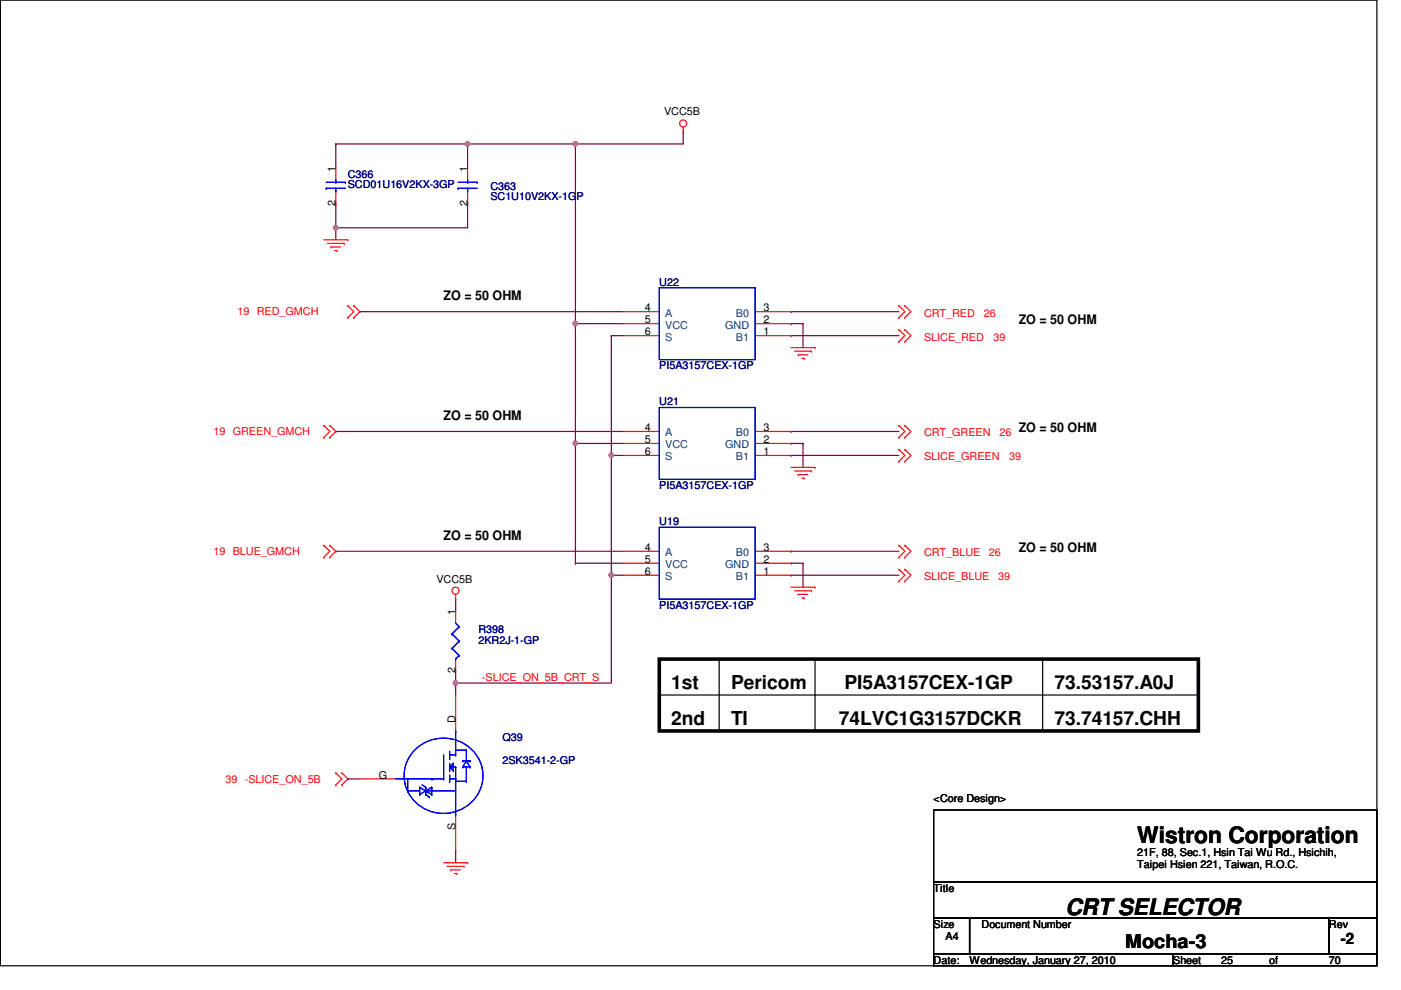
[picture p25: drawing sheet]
<svg xmlns="http://www.w3.org/2000/svg" width="297mm" height="210mm" viewBox="0 0 297 210" stroke-linecap="round" stroke-linejoin="round" font-family="sans-serif">
<defs><g id="words">
<g font-size="4.8">
<text x="241.1" y="178.8">Wistron Corporation</text>
<text x="225.9" y="194">CRT SELECTOR</text>
</g>
<g font-size="4.1">
<text x="142.3" y="146">1st</text>
<text x="155" y="146">Pericom</text>
<text x="179" y="146">PI5A3157CEX-1GP</text>
<text x="223.6" y="146">73.53157.A0J</text>
<text x="142.3" y="153.7">2nd</text>
<text x="155" y="153.7">TI</text>
<text x="177.9" y="153.7">74LVC1G3157DCKR</text>
<text x="223.6" y="153.7">73.74157.CHH</text>
<text x="238.6" y="200.9">Mocha-3</text>
</g>
<text font-size="3.3" x="284.3" y="200.2">-2</text>
<g font-size="2.8">
<text x="94.1" y="63.6">ZO = 50 OHM</text>
<text x="216" y="68.7">ZO = 50 OHM</text>
<text x="94.1" y="89">ZO = 50 OHM</text>
<text x="216" y="91.6">ZO = 50 OHM</text>
<text x="94.1" y="114.4">ZO = 50 OHM</text>
<text x="216" y="117">ZO = 50 OHM</text>
</g>
<g font-size="2.3">
<text x="140.8" y="24.5">VCC5B</text>
<text x="71.2" y="36.4" transform="rotate(-90 71.2 36.4)">1</text>
<text x="99.1" y="36.4" transform="rotate(-90 99.1 36.4)">1</text>
<text x="71.2" y="43.7" transform="rotate(-90 71.2 43.7)">2</text>
<text x="99.1" y="43.7" transform="rotate(-90 99.1 43.7)">2</text>
<text x="136.7" y="71.1">6</text>
<text x="136.7" y="68.6">5</text>
<text x="136.7" y="66">4</text>
<text x="161.9" y="71.1">1</text>
<text x="161.9" y="68.6">2</text>
<text x="161.9" y="66">3</text>
<text x="136.7" y="94">5</text>
<text x="136.7" y="91.4">4</text>
<text x="161.9" y="94">2</text>
<text x="161.9" y="91.4">3</text>
<text x="136.7" y="96.5">6</text>
<text x="161.9" y="96.5">1</text>
<text x="136.7" y="119.4">5</text>
<text x="136.7" y="116.8">4</text>
<text x="161.9" y="119.4">2</text>
<text x="161.9" y="116.8">3</text>
<text x="92.5" y="123.5">VCC5B</text>
<text x="136.7" y="121.9">6</text>
<text x="161.9" y="121.9">1</text>
<text x="96.6" y="130.3" transform="rotate(-90 96.6 130.3)">1</text>
<text x="96.6" y="142.8" transform="rotate(-90 96.6 142.8)">2</text>
<text x="96.6" y="153.2" transform="rotate(-90 96.6 153.2)">D</text>
<text x="80.3" y="165.1">G</text>
<text x="197.9" y="170">&lt;Core Design&gt;</text>
<text x="96.6" y="176.1" transform="rotate(-90 96.6 176.1)">S</text>
<text x="241.1" y="181.4">21F, 88, Sec.1, Hsin Tai Wu Rd., Hsichih,</text>
<text x="241.1" y="184.1">Taipei Hsien 221, Taiwan, R.O.C.</text>
<text x="197.9" y="189.1">Title</text>
<text x="197.9" y="196.7">Size</text>
<text x="208.1" y="196.7">Document Number</text>
<text x="281.8" y="196.7">Rev</text>
<text x="200.5" y="199.2">A4</text>
<text x="197.9" y="204.3">Date:</text>
<text x="205.6" y="204.3">Wednesday, January 27, 2010</text>
<text x="248.7" y="204.3">Sheet</text>
<text x="258.9" y="204.3">25</text>
<text x="269.1" y="204.3">of</text>
<text x="281.8" y="204.3">70</text>
</g>
<g font-size="2.3" fill="#000080">
<text x="73.7" y="37.7">C366</text>
<text x="73.7" y="40">SCD01U16V2KX-3GP</text>
<text x="104" y="40.2">C363</text>
<text x="104" y="42.5">SC1U10V2KX-1GP</text>
<text x="139.8" y="60.5">U22</text>
<text x="139.8" y="78.3">PI5A3157CEX-1GP</text>
<text x="139.8" y="85.9">U21</text>
<text x="139.8" y="103.7">PI5A3157CEX-1GP</text>
<text x="139.8" y="111.3">U19</text>
<text x="139.8" y="129.1">PI5A3157CEX-1GP</text>
<text x="101.4" y="134.2">R398</text>
<text x="101.4" y="136.5">2KR2J-1-GP</text>
<text x="106.5" y="157.1">Q39</text>
<text x="106.5" y="161.9">2SK3541-2-GP</text>
</g>
<g font-size="2.3" fill="#f00">
<text x="50.4" y="66.9">19 RED_GMCH</text>
<text x="195.9" y="67.1">CRT_RED</text>
<text x="208.6" y="67.1">26</text>
<text x="195.9" y="72.2">SLICE_RED</text>
<text x="210.6" y="72.2">39</text>
<text x="45.3" y="92.3">19 GREEN_GMCH</text>
<text x="195.9" y="92.5">CRT_GREEN</text>
<text x="211.9" y="92.5">26</text>
<text x="195.9" y="97.6">SLICE_GREEN</text>
<text x="213.9" y="97.6">39</text>
<text x="45.3" y="117.7">19 BLUE_GMCH</text>
<text x="195.9" y="117.9">CRT_BLUE</text>
<text x="209.6" y="117.9">26</text>
<text x="195.9" y="123">SLICE_BLUE</text>
<text x="211.7" y="123">39</text>
<text x="102.2" y="144.3">-SLICE_ON_5B_CRT_S</text>
<text x="47.8" y="165.9">39 -SLICE_ON_5B</text>
</g>
<g font-size="2.3" fill="#004080">
<text x="141.1" y="69.7">VCC</text>
<text x="141.1" y="67.1">A</text>
<text x="153.8" y="69.7">GND</text>
<text x="156" y="67.1">B0</text>
<text x="141.1" y="72.2">S</text>
<text x="156" y="72.2">B1</text>
<text x="141.1" y="95.1">VCC</text>
<text x="141.1" y="92.5">A</text>
<text x="153.8" y="95.1">GND</text>
<text x="156" y="92.5">B0</text>
<text x="141.1" y="97.6">S</text>
<text x="156" y="97.6">B1</text>
<text x="141.1" y="117.9">A</text>
<text x="156" y="117.9">B0</text>
<text x="141.1" y="123">S</text>
<text x="141.1" y="120.5">VCC</text>
<text x="153.8" y="120.5">GND</text>
<text x="156" y="123">B1</text>
</g>
</g></defs>
<path d="M.1 0h291.8v204.8h-291.8z" fill="none" stroke="#000" stroke-width=".25"/>
<path d="M122 30.5h.1M122 30.5v38.1M76.3 66.1h.1M76.3 66.1h55.9M167.7 66.1h.1M167.7 71.2h.1M167.7 66.1h22.9M167.7 71.2h22.9" fill="none" stroke="#800040" stroke-width=".25"/>
<circle cx="122" cy="68.6" r=".49" fill="#f0f"/>
<circle cx="122" cy="68.6" r=".49" fill="none" stroke="#f0f" stroke-width=".25"/>
<circle cx="122" cy="30.5" r=".49" fill="#f0f"/>
<circle cx="122" cy="30.5" r=".49" fill="none" stroke="#f0f" stroke-width=".25"/>
<g fill="none" stroke="#800040" stroke-width=".25">
<path d="M122 68.6h.1M122 68.6h10.2M167.7 68.6h.1M167.7 68.6h2.6M122 94h.1M122 94h10.2M129.6 96.6h.1M129.6 96.6h2.6M167.7 94h.1M167.7 94h2.6M170.3 94h.1M170.3 94v5.1"/>
<path d="M167.7 119.4h.1M167.7 119.4h2.6M170.3 119.4h.1M170.3 119.4v5.1M96.6 144.8h.1M96.6 144.8h33"/>
</g>
<circle cx="96.6" cy="144.8" r=".49" fill="#f0f"/>
<circle cx="96.6" cy="144.8" r=".49" fill="none" stroke="#f0f" stroke-width=".25"/>
<path d="M129.6 71.2h.1M129.6 71.2h2.6M170.3 68.6h.1M170.3 68.6v5.1M129.6 122h.1M129.6 122h2.6M129.6 122v22.8M96.6 142.3h.1M96.6 144.8h.1M96.6 142.3v5.1" fill="none" stroke="#800040" stroke-width=".25"/>
<circle cx="129.6" cy="121.9" r=".49" fill="#f0f"/>
<circle cx="129.6" cy="121.9" r=".49" fill="none" stroke="#f0f" stroke-width=".25"/>
<path d="M129.6 96.6h.1M129.6 96.6v25.4" fill="none" stroke="#800040" stroke-width=".25"/>
<circle cx="129.6" cy="96.5" r=".49" fill="#f0f"/>
<circle cx="129.6" cy="96.5" r=".49" fill="none" stroke="#f0f" stroke-width=".25"/>
<path d="M129.6 71.2h.1M129.6 71.2v25.4M122 94h.1M122 94v25.4" fill="none" stroke="#800040" stroke-width=".25"/>
<circle cx="122" cy="94" r=".49" fill="#f0f"/>
<circle cx="122" cy="94" r=".49" fill="none" stroke="#f0f" stroke-width=".25"/>
<path d="M71.2 48.3h.1M71.2 48.3h27.9" fill="none" stroke="#800040" stroke-width=".25"/>
<circle cx="71.2" cy="48.3" r=".49" fill="#f0f"/>
<circle cx="71.2" cy="48.3" r=".49" fill="none" stroke="#f0f" stroke-width=".25"/>
<path d="M71.2 30.5h.1M71.2 30.5v5.1M99.1 30.5h.1M99.1 30.5h22.9M99.1 43.2h.1M99.1 43.2v5.1" fill="none" stroke="#800040" stroke-width=".25"/>
<circle cx="99.1" cy="30.5" r=".49" fill="#f0f"/>
<circle cx="99.1" cy="30.5" r=".49" fill="none" stroke="#f0f" stroke-width=".25"/>
<g fill="none" stroke="#800040" stroke-width=".25">
<path d="M71.2 30.5h.1M71.2 30.5h27.9M99.1 30.5h.1M99.1 30.5v5.1M122 30.5h.1M144.9 28h.1M144.9 28v2.5h-22.9M71.2 43.2h.1M71.2 48.3h.1M71.2 43.2v7.6M122 68.6h.1M122 68.6v25.4"/>
<path d="M71.2 91.5h.1M71.2 91.5h61M167.7 91.5h.1M167.7 96.6h.1M167.7 91.5h22.9M167.7 96.6h22.9M71.2 116.9h.1M71.2 116.9h61M122 119.4h.1M122 119.4h10.2M167.7 116.9h.1M167.7 116.9h22.9"/>
<path d="M96.6 127h.1M96.6 127v2.6M167.7 122h.1M167.7 122h22.9M73.7 165.1h.1M73.7 165.1h2.6M96.6 180.4h.1M96.6 180.4v2.5"/>
</g>
<g fill="none" stroke="#f00" stroke-width=".25">
<path d="M71.2 35.6v2.5M99.1 35.6v2.5M144.9 28h.1M144.9 27v1M68.7 50.8h5M69.4 51.6h3.6M70.2 52.4h.1M70.2 52.4h2M70.9 53.1h.6M71.2 40.7v2.5M71.5 53.1h.1M73 51.6h.1"/>
<path d="M73.7 50.8h.1M99.1 40.7v2.5M73.7 67.4h.1M73.7 64.8h.1M73.7 64.8l1.3 1.3-1.3 1.3M75 64.8h.1M75 67.4h.1M75 64.8l1.3 1.3-1.3 1.3M132.2 71.2h7.6M132.2 68.6h7.6M132.2 66.1h7.6M160.1 71.2h7.6"/>
<path d="M160.1 68.6h7.6M160.1 66.1h7.6M167.7 73.7h5.1M168.5 74.5h3.5M169.2 75.2h.1M169.2 75.2h2.1M170 76h.5M170.5 76h.1M172 74.5h.1M172.8 73.7h.1M190.6 64.8h.1M190.6 67.4h.1"/>
<path d="M190.6 69.9h.1M190.6 72.4h.1M190.6 64.8l1.3 1.3-1.3 1.3M190.6 69.9l1.3 1.3-1.3 1.2M191.9 64.8h.1M191.9 67.4h.1M191.9 69.9h.1M191.9 72.4h.1M191.9 64.8l1.2 1.3-1.2 1.3M191.9 69.9l1.2 1.3-1.2 1.2M68.7 92.8h.1M68.7 90.2h.1"/>
<path d="M68.7 90.2l1.2 1.3-1.2 1.3M69.9 90.2h.1M69.9 92.8h.1M69.9 90.2l1.3 1.3-1.3 1.3M132.2 96.6h7.6M132.2 94h7.6M132.2 91.5h7.6M160.1 96.6h7.6M160.1 94h7.6M160.1 91.5h7.6M167.7 99.1h5.1M168.5 99.9h3.5"/>
<path d="M172 99.9h.1M172.8 99.1h.1M190.6 95.3h.1M190.6 97.8h.1M190.6 90.2h.1M190.6 92.8h.1M190.6 95.3l1.3 1.3-1.3 1.2M190.6 90.2l1.3 1.3-1.3 1.3M191.9 95.3h.1M191.9 97.8h.1M191.9 90.2h.1M191.9 92.8h.1"/>
<path d="M191.9 95.3l1.2 1.3-1.2 1.2M191.9 90.2l1.2 1.3-1.2 1.3M68.7 118.2h.1M68.7 115.6h.1M68.7 115.6l1.2 1.3-1.2 1.3M69.9 115.6h.1M69.9 118.2h.1M69.9 115.6l1.3 1.3-1.3 1.3M132.2 119.4h7.6M132.2 116.9h7.6M160.1 119.4h7.6M160.1 116.9h7.6"/>
<path d="M169.2 100.6h.1M169.2 100.6h2.1M170 101.4h.5M170.5 101.4h.1M190.6 115.6h.1M190.6 118.2h.1M190.6 115.6l1.3 1.3-1.3 1.3M191.9 115.6h.1M191.9 118.2h.1M191.9 115.6l1.2 1.3-1.2 1.3M96.6 127h.1M96.6 126v1"/>
<path d="M96.6 129.6v2.5M96.6 139.7v2.6M132.2 122h7.6M160.1 122h7.6M167.7 124.5h5.1M168.5 125.3h3.5M169.2 126h.1M169.2 126h2.1M170 126.8h.5M170.5 126.8h.1M172 125.3h.1M172.8 124.5h.1"/>
<path d="M190.6 120.7h.1M190.6 123.2h.1M190.6 120.7l1.3 1.3-1.3 1.2M191.9 120.7h.1M191.9 123.2h.1M191.9 120.7l1.2 1.3-1.2 1.2M96.6 147.4v7.6M71.2 166.4h.1M71.2 163.9h.1M71.2 163.9l1.3 1.2-1.3 1.3M72.5 163.9h.1M72.5 166.4h.1"/>
<path d="M72.5 163.9l1.2 1.2-1.2 1.3M76.3 165.1h7.6M96.6 172.8v7.6M94.1 182.9h5M94.8 183.7h3.6M95.6 184.4h.1M95.6 184.4h2M96.3 185.2h.6M96.9 185.2h.1M98.4 183.7h.1M99.1 182.9h.1"/>
<circle cx="144.8" cy="26.2" r=".75"/>
<circle cx="96.6" cy="125.2" r=".75"/>
</g>
<g fill="none" stroke="#000" stroke-width=".25">
<path d="M152.5 139.7v15.3M172.8 139.7v15.3M221.1 139.7v15.3M139.8 147.4h114.3M152.5 155h.1M172.8 155h.1M221.1 155h.1M254.1 147.4h.1M197.9 171.7h94v15.3h-94zM197.9 187h94v7.6h-94zM197.9 194.6h7.7v7.6h-7.7zM205.6 194.6h76.2v7.6h-76.2z"/>
<path d="M281.8 194.6h10.1v7.6h-10.1zM197.9 202.2h50.8v2.6h-50.8zM248.7 202.2h43.2v2.6h-43.2z"/>
</g>
<path d="M139.8 139.7h114.3v15.3h-114.3z" fill="none" stroke="#000" stroke-width=".76"/>
<g fill="none" stroke="#00f" stroke-width=".25">
<path d="M69.2 39.9h.1M69.2 38.7h4M69.2 39.9h4M71.2 38.7h.1M71.2 39.9h.1M71.2 38.1v.6M71.2 39.9v.8M73.2 38.7h.1M97.1 39.9h.1M97.1 38.7h4.1M97.1 39.9h4.1M99.1 38.7h.1"/>
<path d="M99.1 39.9h.1M99.1 38.1v.6M99.1 39.9v.8M101.2 38.7h.1M139.8 61h20.3v15.2h-20.3zM139.8 86.4h20.3v15.2h-20.3zM139.8 111.8h20.3v15.2h-20.3zM95.8 134.4h.1M95.8 137.5h.1M95.8 134.4l1.6 1.5M95.8 137.5l1.6 1.5M96.6 139.7h.1"/>
<path d="M96.6 132.1l.8 .8M97.4 132.9h.1M97.4 135.9h.1M97.4 139h.1M97.4 132.9l-1.6 1.5M97.4 135.9l-1.6 1.6M97.4 139l-.8 .7M88.1 158.8a8.4 8.4 0 0 1 9-1.8 8.4 8.4 0 0 1 5.3 7.5 8.4 8.4 0 0 1-8.4 8 8.4 8.4 0 0 1-8.3-8 7.8 7.8 0 0 1 2.4-5.7zM95.3 159.3v1.5M96.6 155h.1M96.6 155v5.1M96.6 159h2.3"/>
<path d="M98.9 159h.1M98.9 159v2.3M83.9 165.1h10.2M86.4 167.7h.1M86.4 167.7h2.6M86.4 165.1v2.6M89 168.4h.1M89 166.9h.1M89 166.9v1.5M89 166.9l2.5 1.5M89.5 166.4l.8 .5M90.3 168.4h.1"/>
<path d="M90.3 167.7h.1M90.3 166.9h.1M90.3 167.7h6.3M90.3 166.9v1.5M90.3 168.4l.7 .6M91 169h.1M91.5 165.1h.1M91.5 167.7h.1M91.5 166.9h.1M91.5 168.4h.1M91.5 166.9l-2.5 1.5M91.5 166.9v1.5"/>
<path d="M91.8 165.1h.1M94.1 165.1h.1M94.1 160.1v5M95.3 164.4h.1M95.3 160.8h.1M95.3 163.4h.1M95.3 162.6h.1M95.3 165.1h1.3M95.3 161.8v1.6M95.3 164.4v1.5M95.3 160.1h1.3M95.3 162.6h1.3"/>
<path d="M95.3 162.6l.8 .8M96.1 161.8h.1M96.1 163.4h.1M96.1 161.8l-.8 .8M96.1 161.8v1.6M96.6 160.1h.1M96.6 165.1h.1M96.6 172.8h.1M96.6 162.6h.1M96.6 165.7h.1M96.6 162.6v10.2M96.6 165.7h2.3"/>
<path d="M98.1 161.3h.1M98.1 162.6h.1M98.1 162.6h1.5M98.1 161.3h1.5M98.9 161.3h.1M98.9 165.7h.1M98.9 162.6v3.1M98.9 161.3l.7 1.3M98.9 161.3l-.8 1.3M99.6 161.3h.1M99.6 162.6h.1"/>
</g>
<circle cx="122" cy="68.6" r=".49" fill="#f0f"/>
<circle cx="122" cy="68.6" r=".49" fill="none" stroke="#f0f" stroke-width=".25"/>
<circle cx="122" cy="30.5" r=".49" fill="#f0f"/>
<circle cx="122" cy="30.5" r=".49" fill="none" stroke="#f0f" stroke-width=".25"/>
<circle cx="96.6" cy="144.8" r=".49" fill="#f0f"/>
<circle cx="96.6" cy="144.8" r=".49" fill="none" stroke="#f0f" stroke-width=".25"/>
<circle cx="129.6" cy="121.9" r=".49" fill="#f0f"/>
<circle cx="129.6" cy="121.9" r=".49" fill="none" stroke="#f0f" stroke-width=".25"/>
<circle cx="129.6" cy="96.5" r=".49" fill="#f0f"/>
<circle cx="129.6" cy="96.5" r=".49" fill="none" stroke="#f0f" stroke-width=".25"/>
<circle cx="122" cy="94" r=".49" fill="#f0f"/>
<circle cx="122" cy="94" r=".49" fill="none" stroke="#f0f" stroke-width=".25"/>
<circle cx="71.2" cy="48.3" r=".49" fill="#f0f"/>
<circle cx="71.2" cy="48.3" r=".49" fill="none" stroke="#f0f" stroke-width=".25"/>
<circle cx="99.1" cy="30.5" r=".49" fill="#f0f"/>
<circle cx="99.1" cy="30.5" r=".49" fill="none" stroke="#f0f" stroke-width=".25"/>
<use href="#words"/>
</svg>
